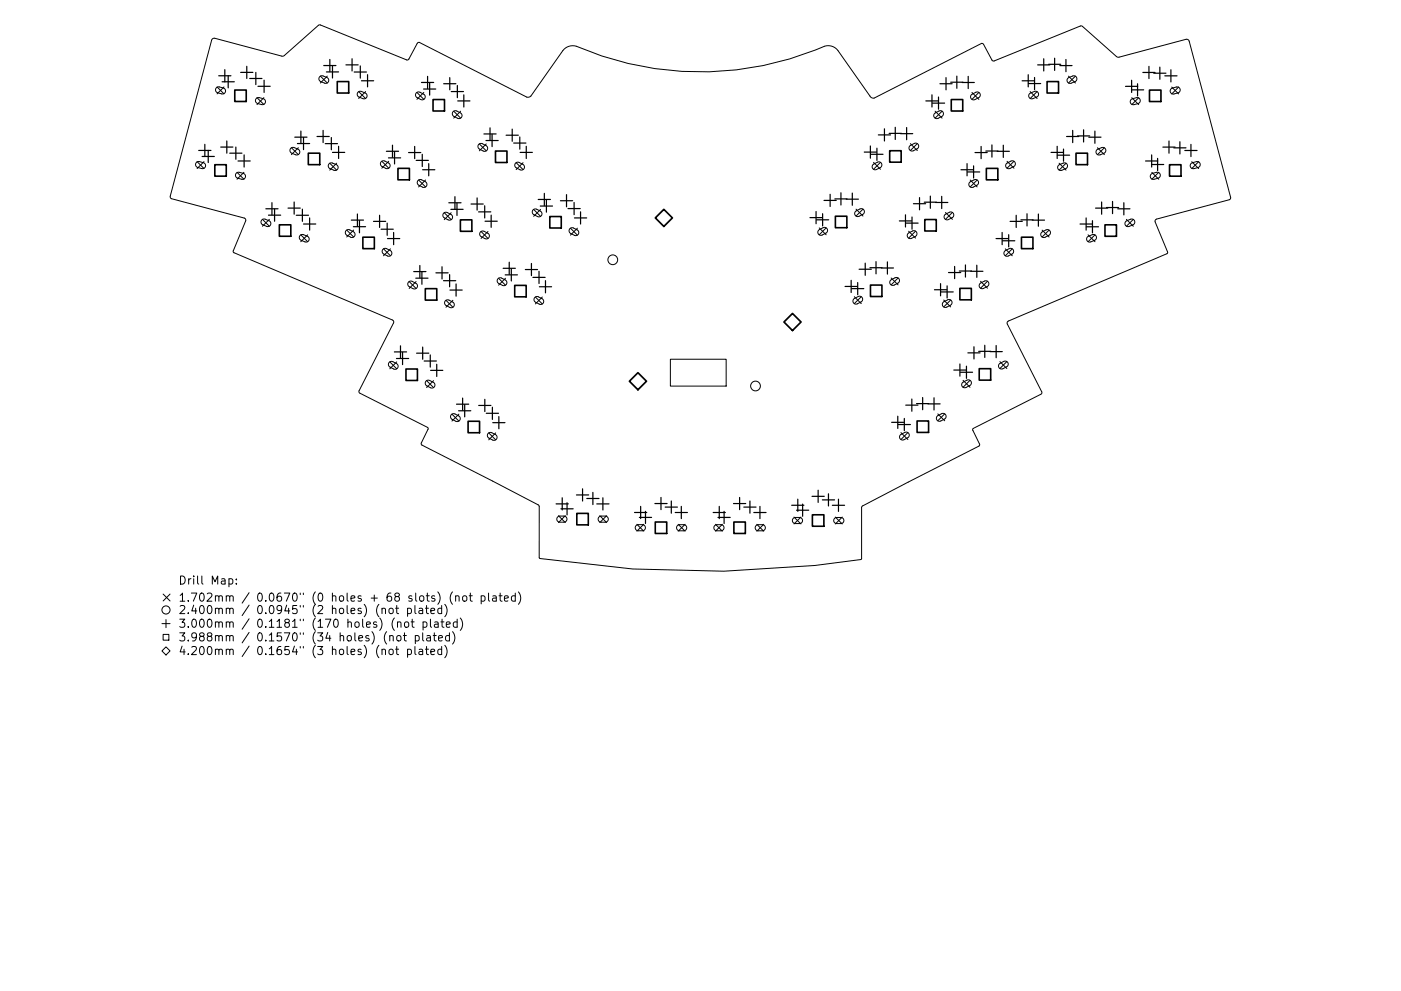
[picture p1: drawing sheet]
<svg xmlns="http://www.w3.org/2000/svg" width="297mm" height="210mm" viewBox="0 0 297 210" stroke-linecap="round" stroke-linejoin="round" font-family="sans-serif">
<defs><g id="words">
<g font-size="2.4">
<text x="37.8" y="124">Drill Map:</text>
<text x="37.8" y="127.6">1.702mm / 0.0670&quot; (0 holes + 68 slots) (not plated)</text>
<text x="37.8" y="130.3">2.400mm / 0.0945&quot; (2 holes) (not plated)</text>
<text x="37.8" y="133.2">3.000mm / 0.1181&quot; (170 holes) (not plated)</text>
<text x="37.8" y="136.1">3.988mm / 0.1570&quot; (34 holes) (not plated)</text>
<text x="37.8" y="139">4.200mm / 0.1654&quot; (3 holes) (not plated)</text>
</g>
</g></defs>
<g fill="none" stroke="#000" stroke-width=".21">
<path d="M45 8.3l.5-.2 14.5 3.8 7.5-6.5 .3-.1 18.5 7.4 .4-.1 1.8-3.5 .4-.1 23 11.6 .7-.2 6.9-9.8 .9-.7 1.3-.2a67.3 67.3 0 0 0 53.6 0l1.3 .2 .9 .6 7 10 .8 .3 22.8-11.6 .4 .2 1.8 3.4 .4 .2 18.5-7.5 .3 .1 7.2 6.4 .4 .1 14.4-3.8 .3 .1 .3 .4 8.8 33.2-.3 .4-15.5 4.2-.2 .5 2.7 6.4-.2 .3-33.7 14.4-.1 .5 7.3 14.4v.4l-14.6 7.4-.1 .3 1.5 3-.1 .4-24.8 12.8-.1 .3-.1 11-9.8 1.3-19.3 1.2-19.4-.5-19.7-2.2-.1-11-.1-.3-24.7-12.8-.2-.4 1.5-3-.1-.3-14.5-7.4-.1-.4 7.3-14.4v-.5l-33.8-14.4-.1-.4 2.6-6.3v-.4l-.2-.2-15.7-4.3-.1-.4zM45.9 18.6l.5-.2 1.1 .3 .3 .4-.1 .5-.5 .3-1.2-.3-.3-.4zM46 18.4l1.5 1.5M47.5 18.4l-1.5 1.5M67.8 16.2l.5-.1 1.1 .4 .3 .4-.1 .5-.6 .3-1.1-.4-.3-.5zM67.9 16.1l1.5 1.5M69.4 16.1l-1.5 1.5M75.9 19.5l.6-.1 1 .4 .3 .4-.1 .5-.5 .3-1.2-.4-.3-.5zM76 19.4l1.5 1.5M77.5 19.4l-1.5 1.5M88.3 19.7l.6-.2 1 .5 .2 .4-.1 .5-.6 .3-1-.5-.3-.5zM88.4 19.6l1.5 1.5"/>
<path d="M89.9 19.6l-1.5 1.5M206.1 19.6l1.4 1.5M207.5 19.6l-1.4 1.5M218.3 19.9l1.3-.5 .4 .2 .2 .4-.3 .6-1.2 .4-.6-.4zM218.4 19.4l1.5 1.5M219.9 19.4l-1.5 1.5M226.4 16.6l1.3-.5 .5 .2 .1 .5-.3 .5-1.2 .4-.5-.4zM226.5 16.2l1.5 1.4M228 16.2l-1.5 1.4M248.3 18.9l1.4-.5 .4 .3 .1 .5-.4 .5-1.2 .2-.5-.4zM248.4 18.5l1.5 1.4M249.9 18.5l-1.5 1.4"/>
<path d="M41.6 34.5l.6-.2 1.1 .3 .3 .4-.1 .5-.6 .3-1.1-.3-.3-.5zM41.8 34.3l1.5 1.5M43.3 34.3l-1.5 1.5M50.1 36.7l.5-.2 1.1 .3 .3 .4v.5l-.6 .4-1.2-.4-.3-.5zM50.3 36.6l1.4 1.4M51.7 36.6l-1.4 1.4M54.3 20.9l.6-.2 1.1 .3 .3 .4-.1 .5-.6 .3-1.1-.3-.3-.5zM54.5 20.7l1.5 1.5M56 20.7l-1.5 1.5M61.7 31.4l.5-.1 1.1 .4 .2 .4v.5l-.6 .3-1.1-.4-.3-.5zM61.8 31.3l1.5 1.5M63.3 31.3l-1.5 1.5"/>
<path d="M69.8 34.7l.5-.1 1.1 .4 .3 .4-.1 .5-.6 .3-1.1-.5-.3-.5zM69.9 34.6l1.5 1.5M71.4 34.6l-1.5 1.5M80.9 34.3l.5-.2 1.1 .5 .2 .5-.1 .4-.6 .3-1.1-.5-.2-.5zM81 34.2l1.4 1.5M82.4 34.2l-1.4 1.5M88.7 38.3l.5-.2 1.1 .5 .2 .4-.1 .5-.6 .3-1.1-.6-.2-.4zM88.8 38.2l1.4 1.5M90.2 38.2l-1.4 1.5M96.1 23.7l.6-.2 1 .5 .3 .4-.2 .5-.6 .3-1-.6-.3-.4zM96.2 23.6l1.5 1.5M97.7 23.6l-1.5 1.5"/>
<path d="M101.5 30.6l.6-.2 1 .5 .3 .5-.1 .5-.6 .2-1.1-.5-.3-.5zM101.6 30.5l1.5 1.5M103.1 30.5l-1.5 1.5M109.3 34.6l.6-.2 1 .5 .3 .5-.1 .4-.6 .3-1.1-.5-.3-.5zM109.4 34.5l1.5 1.5M110.9 34.5l-1.5 1.5M185.1 34.9l1.3-.6 .4 .3 .2 .4-.3 .5-1.2 .5-.5-.4zM185.2 34.4l1.5 1.5M186.7 34.4l-1.5 1.5M192.9 31l1.3-.6 .4 .2 .2 .4-.3 .5-1.2 .5-.5-.4zM193 30.5l1.5 1.4M194.5 30.5l-1.5 1.4"/>
<path d="M198.1 24.1l1.3-.6 .5 .2 .1 .5-.2 .4-1.2 .6-.6-.4zM198.3 23.6l1.4 1.5M199.7 23.6l-1.4 1.5M205.6 38.7l1.3-.6 .4 .2 .2 .5-.3 .5-1.2 .5-.5-.4zM205.7 38.2l1.5 1.5M206 20.1l1.2-.6 .5 .2 .1 .5-.2 .5-1.2 .5-.6-.4zM207.2 38.2l-1.5 1.5M213.4 34.7l1.3-.6 .4 .2 .2 .5-.3 .5-1.2 .5-.5-.4zM213.5 34.2l1.5 1.5M215 34.2l-1.5 1.5M224.4 35.1l1.3-.5 .5 .2 .1 .4-.3 .5-1.1 .5-.6-.4zM224.6 34.6l1.4 1.5"/>
<path d="M226 34.6l-1.4 1.5M232.5 31.8l1.3-.5 .5 .2 .2 .5-.3 .5-1.2 .4-.6-.4zM232.7 31.3l1.4 1.5M234.1 31.3l-1.4 1.5M239.8 21.1l1.4-.4 .4 .3 .1 .5-.3 .4-1.2 .3-.5-.5zM240 20.7l1.4 1.5M241.4 20.7l-1.4 1.5M244.1 37l1.4-.5 .4 .3 .1 .5-.4 .5-1.2 .2-.5-.4zM244.2 36.6l1.5 1.4M245.7 36.6l-1.5 1.4M252.5 34.7l1.4-.4 .5 .3 .1 .4-.4 .5-1.2 .3-.5-.5zM252.7 34.3l1.4 1.5"/>
<path d="M254.1 34.3l-1.4 1.5M55.5 46.6l.6-.1 1 .4 .3 .4-.1 .5-.5 .3-1.2-.4-.3-.5zM55.6 46.5l1.5 1.5M57.1 46.5l-1.5 1.5M63.7 49.9l.5-.2 1 .5 .3 .4v.5l-.6 .3-1.1-.5-.3-.5zM63.8 49.8l1.4 1.5M65.2 49.8l-1.4 1.5M73.4 48.9l.6-.2 1 .5 .3 .5-.2 .4-.6 .3-1-.5-.3-.5zM73.5 48.8l1.5 1.5M75 48.8l-1.5 1.5M81.2 52.9l.6-.2 1 .5 .3 .4-.1 .5-.6 .3-1.1-.5-.3-.5zM81.3 52.8l1.5 1.5"/>
<path d="M82.8 52.8l-1.5 1.5M86.7 59.8l.5-.2 1.1 .5 .2 .5-.1 .5-.6 .2-1.1-.5-.2-.5zM86.7 59.7l1.5 1.5M88.2 59.7l-1.5 1.5M94.1 45.2l.6-.2 1 .5 .2 .5-.1 .5-.6 .2-1.1-.5-.2-.5zM94.2 45.1l1.5 1.5M95.7 45.1l-1.5 1.5M101.9 49.2l.6-.2 1 .5 .3 .5-.2 .4-.6 .3-1-.5-.3-.5zM102 49.1l1.5 1.5M103.5 49.1l-1.5 1.5M105.6 59.1l.6-.2 1 .5 .3 .5-.2 .5-.6 .2-1-.5-.3-.5zM105.7 59l1.5 1.5"/>
<path d="M107.2 59l-1.5 1.5M113.1 44.5l.5-.2 1.1 .5 .2 .5-.1 .5-.6 .2-1.1-.5-.3-.5zM113.1 44.4l1.5 1.5M114.6 44.4l-1.5 1.5M120.9 48.5l.5-.2 1.1 .5 .2 .5-.1 .4-.6 .3-1.1-.5-.2-.5zM121 48.4l1.4 1.5M122.4 48.4l-1.4 1.5M173.6 48.8l1.2-.6 .5 .3 .2 .4-.3 .5-1.2 .5-.6-.4zM173.7 48.4l1.5 1.4M175.2 48.4l-1.5 1.4M181.4 44.9l1.3-.6 .4 .2 .2 .4-.3 .5-1.2 .6-.5-.5zM181.5 44.4l1.5 1.4"/>
<path d="M183 44.4l-1.5 1.4M188.8 59.5l1.3-.6 .4 .2 .2 .4-.3 .5-1.1 .6-.6-.5zM188.9 59l1.5 1.4M190.4 59l-1.5 1.4M192.5 49.5l1.3-.6 .4 .3 .2 .4-.2 .5-1.2 .5-.6-.4zM192.6 49.1l1.5 1.4M194.1 49.1l-1.5 1.4M200.3 45.6l1.3-.6 .5 .2 .1 .4-.2 .5-1.2 .6-.6-.5zM200.5 45.1l1.4 1.4M201.9 45.1l-1.4 1.4M207.9 59.7l1.5 1.4M209.4 59.7l-1.5 1.4"/>
<path d="M213 53.3l1.3-.6 .4 .2 .2 .5-.2 .5-1.2 .5-.6-.4zM213.1 52.8l1.5 1.5M214.6 52.8l-1.5 1.5M220.8 49.3l1.3-.6 .5 .2 .1 .5-.2 .5-1.2 .5-.6-.4zM221 48.8l1.4 1.5M222.4 48.8l-1.4 1.5M230.6 50.3l1.3-.6 .4 .3 .2 .4-.3 .5-1.2 .5-.6-.4zM230.7 49.8l1.5 1.5M232.2 49.8l-1.5 1.5M238.7 47l1.3-.5 .4 .2 .2 .4-.3 .6-1.2 .4-.5-.4zM238.8 46.5l1.5 1.5M240.3 46.5l-1.5 1.5"/>
<path d="M82.6 76.8l.5-.1 1.1 .5 .2 .4-.1 .5-.6 .3-1.1-.6-.3-.4zM82.6 76.8l1.5 1.4M84.1 76.8l-1.5 1.4M94.5 63.8l.5-.2 1.1 .5 .2 .5-.1 .4-.6 .3-1.1-.5-.2-.5zM94.6 63.7l1.4 1.5M96 63.7l-1.4 1.5M113.4 63.1l.6-.2 1 .5 .3 .5-.2 .4-.5 .3-1.1-.5-.3-.5zM113.5 63l1.5 1.5M115 63l-1.5 1.5M142.1 76.2h11.9v5.7h-11.9zM181 63.4l1.3-.6 .4 .3 .2 .4-.3 .5-1.2 .5-.5-.4zM181.1 63l1.5 1.4"/>
<path d="M182.6 63l-1.5 1.4M200 64.1l1.2-.6 .5 .3 .2 .4-.3 .5-1.2 .5-.6-.4zM200.1 63.7l1.5 1.4M201.6 63.7l-1.5 1.4M207.8 60.2l1.2-.6 .5 .2 .2 .4-.3 .5-1.2 .6-.6-.5zM211.9 77.2l1.3-.6 .4 .2 .2 .5-.3 .5-1.2 .5-.6-.4zM212 76.7l1.5 1.5M213.5 76.7l-1.5 1.5M90.4 80.8l.5-.1 1.1 .5 .2 .4-.1 .5-.6 .2-1.1-.5-.2-.5zM90.5 80.8l1.4 1.4M91.9 80.8l-1.4 1.4M95.7 87.9l.6-.1 1 .5 .3 .4-.1 .5-.6 .2-1.1-.5-.3-.5z"/>
<path d="M95.8 87.9l1.5 1.4M97.3 87.9l-1.5 1.4M103.5 91.9l.6-.1 1 .5 .3 .4-.1 .5-.6 .2-1.1-.5-.3-.5zM103.6 91.9l1.5 1.4M105.1 91.9l-1.5 1.4M190.9 92.3l1.3-.6 .4 .2 .2 .5-.3 .4-1.2 .6-.5-.4zM191 91.8l1.5 1.5M192.5 91.8l-1.5 1.5M198.7 88.3l1.3-.6 .4 .2 .2 .5-.3 .5-1.2 .5-.5-.4zM198.8 87.8l1.5 1.5M200.3 87.8l-1.5 1.5M204.1 81.2l1.2-.6 .5 .2 .2 .5-.3 .4-1.2 .6-.6-.4z"/>
<path d="M204.2 80.7l1.5 1.5M205.7 80.7l-1.5 1.5M118.2 109.7l.4-.2h1.2l.3 .4 .1 .5-.5 .4-1.2-.1-.4-.4zM118.4 109.4l1.5 1.5M119.9 109.4l-1.5 1.5M127 109.7l.4-.2h1.1l.4 .4v.5l-.4 .4h-1.3l-.4-.5zM127.2 109.4l1.4 1.5M128.6 109.4l-1.4 1.5M134.9 111.5l.4-.2 1.1 .1 .4 .3v.5l-.4 .4h-1.3l-.4-.5zM135 111.2l1.5 1.5M136.5 111.2l-1.5 1.5M143.6 111.5l.4-.2 1.2 .1 .3 .3 .1 .5-.5 .4h-1.2l-.4-.5z"/>
<path d="M143.8 111.2l1.5 1.5M145.3 111.2l-1.5 1.5M151.5 111.5l.4-.2 1.2 .1 .3 .3 .1 .5-.5 .4h-1.2l-.4-.5zM151.7 111.2l1.5 1.5M153.2 111.2l-1.5 1.5M160.3 111.5l.4-.2 1.1 .1 .4 .3v.5l-.4 .4h-1.3l-.4-.5zM160.5 111.2l1.4 1.5M161.9 111.2l-1.4 1.5M168.2 110l.4-.2h1.1l.4 .4v.5l-.4 .4-1.3-.1-.4-.4zM168.3 109.7l1.5 1.5M169.8 109.7l-1.5 1.5M177 110l.4-.2h1.1l.4 .4v.5l-.5 .4-1.2-.1-.4-.4z"/>
<path d="M177.1 109.7l1.5 1.5M178.6 109.7l-1.5 1.5M34.3 138.1l.9-.9 .9 .9-.9 .9zM34.3 132.3h1.8M34.6 134.6h1.2v1.2h-1.2zM34.6 126l1.5 1.5M35.2 131.4v1.8M36.1 126l-1.5 1.5M48.5 122.9l.5-.1 .4 .3v.5l-.2 .2h-.7M50.1 123.8v.1M50.1 122.9v.1M81 129.2l.2-.2 .4 .1 .1 1.1"/>
<path d="M81 137.9l.2-.2 .4 .1 .1 1.1M82.6 129.2l.2-.2 .5 .2 .1 .7-.2 .2-.4 .1-.2-.2zM82.6 137.9l.2-.2 .5 .2 .1 .7-.2 .2-.4 .1-.2-.2zM82.6 135l.3-.2 .4 .1 .1 1.1M83.9 129h.6M83.9 137.7h.6M84.1 128.5v1.4l.4 .3M84.1 137.2v1.4l.4 .3M84.2 135l.2-.2 .5 .2 .1 .7-.1 .2-.5 .1-.2-.2zM84.3 132.1l.2-.2 .4 .1 .1 1.1M84.3 131.9v1.2M85.5 134.8h.7"/>
<path d="M85.8 134.3v1.4l.4 .3M85.8 132.1l.3-.2 .5 .2 .1 .7-.2 .2-.4 .1-.3-.2zM86.4 129.1l.5-.1 .3 .4v.5l-.1 .2h-.7M86.4 137.8l.5-.1 .3 .4v.5l-.1 .2h-.7M86.4 129v1.8M86.4 137.7v1.8M87.2 131.9h.6M87.4 131.4v1.4l.4 .3M88 128.5v1.4l.2 .3M88 137.2v1.4l.2 .3M88.1 134.9l.4-.1 .4 .4v.5l-.2 .2h-.6M88.1 134.8v1.8"/>
<path d="M88.9 129.1h.6l.1 1.1M88.9 137.8h.6l.1 1.1M89.6 129.5h-.6a.34 .34 0 0 0-.2 .4 .34 .34 0 0 0 .2 .3l.6-.1M89.6 134.3v1.4l.3 .3M89.6 138.1l-.6 .1a.34 .34 0 0 0-.2 .4 .34 .34 0 0 0 .2 .3l.6-.1M89.7 132l.5-.1 .3 .4v.5l-.1 .2h-.7M89.7 131.9v1.8M90.2 129h.6M90.2 137.7h.6M90.4 128.5v1.4l.4 .3M90.4 137.2v1.4l.4 .3M90.5 134.9h.7l.1 1.1"/>
<path d="M91.3 131.4v1.4l.2 .3M91.3 135.2l-.6 .1a.34 .34 0 0 0-.3 .4 .34 .34 0 0 0 .3 .3l.6-.1M91.3 129.6l.9-.1-.1-.4-.5-.1-.3 .3 .1 .8h.7M91.3 138.3l.9-.2-.1-.3-.5-.1-.3 .3 .1 .8h.7M91.8 134.8h.7M92.1 134.3v1.4l.4 .3M92.2 132h.6l.1 1.1M92.8 125.6a1.98 1.98 0 0 1 0 2.6M92.9 132.4h-.6a.34 .34 0 0 0-.2 .4 .34 .34 0 0 0 .2 .3l.6-.1M93 135.4l.8-.2-.1-.3-.5-.1-.2 .3 .1 .8h.6M93.5 131.9h.6M93.6 129.1l-.5-.1-.3 .4v.5l.2 .2h.6"/>
<path d="M93.6 137.8l-.5-.1-.3 .4v.5l.2 .2h.6M93.6 128.5v1.7M93.6 137.2v1.7M93.7 131.4v1.4l.4 .3M94.3 128.2a1.98 1.98 0 0 1 0 2.7M94.3 136.9a1.98 1.98 0 0 1 0 2.6M94.6 132.5l.8-.1v-.4l-.5-.1-.3 .3 .1 .8h.7M95.3 134.9l-.5-.1-.3 .4v.5l.1 .2h.7M95.3 134.3v1.7M95.9 125.6a1.98 1.98 0 0 0 0 2.6M95.9 134a1.98 1.98 0 0 1 0 2.6M96.6 126.6l.2-.2 .5 .1v1.1"/>
<path d="M96.6 126.4v1.2M96.9 132l-.5-.1-.3 .4v.5l.2 .2h.6M96.9 131.4v1.7M97.6 131.1a1.98 1.98 0 0 1 0 2.6M98.2 126.6l.2-.2 .5 .2 .1 .6-.2 .3-.4 .1-.2-.2zM99.5 126.4h.6M99.7 125.8v1.5l.4 .3M102 126.5l.5-.1 .3 .3v.5l-.1 .3h-.7M102 126.4v1.7M103.6 125.8v1.5l.2 .3M104.5 126.5h.6l.1 1.1M105.2 126.8l-.5 .1a.34 .34 0 0 0-.3 .3 .34 .34 0 0 0 .3 .4l.5-.1"/>
<path d="M105.8 126.4h.7M106 125.8v1.5l.5 .3M107 127l.8-.2-.1-.3-.5-.1-.2 .2v.9h.7M109.2 126.5l-.4-.1-.4 .3v.5l.2 .3h.6M109.2 125.8v1.8M109.9 125.6a1.98 1.98 0 0 1 0 2.6"/>
<circle cx="129.9" cy="55.1" r="1.04"/>
<circle cx="160.2" cy="81.9" r="1.04"/>
<circle cx="35.2" cy="129.4" r=".86"/>
</g>
<g fill="none" stroke="#000" stroke-width=".26">
<path d="M46.4 16.1h2.6M47.1 17.4h2.6M47.7 14.8v2.6M48.4 16.1v2.5M51 15.4h2.6M52.3 14.1v2.6M52.9 16.7h2.6M54.2 15.4v2.5M54.7 18.3h2.6M56 17v2.6M68.6 13.9h2.6M69.2 15.3h2.6"/>
<path d="M69.9 12.6v2.6M70.5 14v2.6M73.3 13.8h2.6M74.6 12.5v2.6M75.1 15.3h2.6M76.4 14v2.6M76.6 17.1h2.6M77.9 15.8v2.6M89.4 17.5h2.5M89.8 18.9h2.6M90.7 16.2v2.6M91.1 17.6v2.6"/>
<path d="M94.1 17.8h2.6M95.4 16.5v2.6M95.7 19.4h2.6M97 18.1v2.6M199.3 17.8h2.6M200.6 16.5v2.6M201.6 17.4h2.6M202.9 16.1v2.6M204 17.5h2.6M205.3 16.2v2.6M216.7 17.1h2.6M218 15.8v2.6"/>
<path d="M218.1 17.7h2.5M219.3 16.4v2.6M220 13.8h2.6M221.3 12.5v2.6M222.3 13.6h2.6M223.6 12.4v2.5M224.7 13.9h2.6M226 12.6v2.6M238.6 18.3h2.6M239.9 19.1h2.6M239.9 17v2.6M241.2 17.8v2.6"/>
<path d="M242.3 15.4h2.6M243.6 14.1v2.6M244.6 15.5h2.6M245.9 14.2v2.6M247 16.1h2.5M248.3 14.8v2.6M42.1 31.9h2.6M42.9 33.2h2.5M43.4 30.6v2.6M44.1 31.9v2.6M46.8 31.2h2.6M48.1 29.9v2.6"/>
<path d="M48.7 32.5h2.6M50 31.2v2.6M50.5 34.2h2.6M51.8 32.9v2.5M62.5 29.1h2.6M63.1 30.5h2.5M63.8 27.8v2.6M64.4 29.2v2.5M67.2 29h2.6M68.5 27.7v2.6M69 30.5h2.5M70.3 29.2v2.6"/>
<path d="M70.5 32.3h2.6M71.8 31v2.6M81.9 32.1h2.6M82.4 33.5h2.5M83.2 30.8v2.6M83.7 32.2v2.6M86.6 32.4h2.6M87.9 31.1v2.6M88.2 34h2.6M89.5 32.7v2.6M89.6 36h2.6M90.9 34.7v2.6"/>
<path d="M97 21.4h2.6M98.3 20.1v2.6M102.6 28.4h2.6M103 29.8h2.6M103.9 27.1v2.6M104.3 28.5v2.6M107.3 28.7h2.6M108.6 27.4v2.6M108.9 30.4h2.6M110.2 29.1v2.5M110.3 32.3h2.6M111.6 31v2.6"/>
<path d="M183.2 32.3h2.6M184.5 31v2.6M184.6 32.7h2.6M185.9 31.4v2.6M186.2 28.6h2.6M187.5 27.3v2.6M188.5 28.3h2.6M189.8 27v2.6M190.9 28.4h2.6M192.2 27.1v2.6M196.3 21.4h2.6M197.6 20.1v2.6"/>
<path d="M197.7 21.9h2.6M199 20.6v2.6M203.7 36h2.6M205 34.7v2.6M205.1 36.5h2.6M206.4 35.2v2.6M206.7 32.4h2.6M208 31.1v2.6M209 32h2.6M210.3 30.8v2.5M211.4 32.1h2.6M212.7 30.8v2.6"/>
<path d="M222.8 32.3h2.6M224.1 31v2.6M224.2 32.9h2.6M225.5 31.6v2.6M226.1 29h2.6M227.4 27.7v2.6M228.4 28.8h2.6M229.7 27.5v2.6M230.8 29.1h2.6M232.1 27.8v2.6M242.9 34.2h2.6M244.1 34.9h2.6"/>
<path d="M244.2 32.9v2.6M245.4 33.6v2.6M246.6 31.2h2.5M247.8 29.9v2.6M248.9 31.4h2.6M250.2 30.1v2.6M251.2 31.9h2.6M252.5 30.6v2.6M56.4 44.3h2.6M56.9 45.6h2.6M57.7 43v2.6M58.2 44.4v2.5"/>
<path d="M61.1 44.2h2.6M62.4 42.9v2.5M62.8 45.7h2.6M64.1 44.4v2.6M64.4 47.5h2.5M65.7 46.2v2.6M74.5 46.7h2.6M74.9 48.1h2.6M75.8 45.4v2.6M76.2 46.8v2.6M79.2 47h2.6M80.5 45.7v2.6"/>
<path d="M80.8 48.6h2.6M82.1 47.3v2.6M82.2 50.6h2.6M83.5 49.3v2.6M87.7 57.6h2.6M88.2 59h2.5M89 56.3v2.6M89.5 57.7v2.6M92.4 57.9h2.6M93.7 56.6v2.6M94 59.6h2.6M95.2 43h2.5"/>
<path d="M95.3 58.3v2.5M95.6 44.4h2.6M96.5 41.7v2.6M96.9 43.1v2.6M99.9 43.3h2.6M101.2 42v2.6M101.5 45h2.6M102.8 43.7v2.5M102.8 46.9h2.6M104.1 45.6v2.6M106.7 56.9h2.6M107.1 58.3h2.6"/>
<path d="M108 55.6v2.6M108.4 57v2.6M111.4 57.2h2.6M112.7 55.9v2.6M113 58.9h2.6M114.1 42.3h2.6M114.3 57.6v2.5M114.6 43.7h2.5M115.4 41v2.6M115.7 59.5v2.6M115.8 42.4v2.6M118.8 42.6h2.6"/>
<path d="M120.1 41.3v2.6M120.4 44.3h2.6M121.7 43v2.5M121.8 46.2h2.6M123.1 44.9v2.6M171.7 46.2h2.6M173 44.9v2.6M173.1 46.6h2.6M174.4 45.3v2.6M174.7 42.5h2.6M176 41.2v2.6M177 42.2h2.6"/>
<path d="M178.3 40.9v2.6M179.4 42.3h2.6M180.5 59.5v2.6M180.7 41v2.6M181.8 59.9v2.6M182.1 57.1h2.6M183.4 55.8v2.6M184.4 56.8h2.6M185.7 55.5v2.6M186.9 56.9h2.5M188.1 55.6v2.6M190.7 46.9h2.6"/>
<path d="M192 45.6v2.6M192.1 47.3h2.6M193.4 46v2.6M193.7 43.2h2.6M195 41.9v2.6M196 42.9h2.5M197.3 41.6v2.6M198.4 43h2.6M199.7 41.7v2.6M201.1 57.8h2.6M202.4 56.5v2.6M203.4 57.5h2.6"/>
<path d="M204.7 56.2v2.6M205.8 57.6h2.6M207.1 56.3v2.6M211.2 50.6h2.6M212.5 49.3v2.6M212.6 51.1h2.6M213.9 49.8v2.6M214.2 47h2.5M215.5 45.7v2.6M216.5 46.6h2.5M217.7 45.4v2.5M218.9 46.7h2.6"/>
<path d="M220.2 45.4v2.6M229 47.5h2.6M230.3 46.2v2.6M230.3 48.1h2.6M231.6 46.8v2.6M232.3 44.2h2.6M233.6 42.9v2.5M234.6 44h2.6M235.9 42.7v2.6M237 44.3h2.6M238.3 43v2.6M83.6 74.7h2.6"/>
<path d="M84.1 76.1h2.5M84.9 73.4v2.6M85.3 74.8v2.6M88.3 74.9h2.6M89.6 73.6v2.6M89.9 76.6h2.6M91.2 75.3v2.6M91.3 78.6h2.6M92.6 77.3v2.6M95.4 61.5h2.6M96.7 60.2v2.6M114.4 60.8h2.5"/>
<path d="M179.2 60.8h2.6M180.6 61.2h2.5M198.1 61.5h2.6M199.4 60.2v2.6M199.5 61.9h2.6M200.8 60.6v2.6M202.2 78.5h2.6M203.5 77.2v2.6M203.6 79h2.6M204.9 77.7v2.6M205.2 74.9h2.6M206.5 73.6v2.6"/>
<path d="M207.5 74.5h2.6M208.8 73.2v2.6M209.9 74.6h2.6M211.2 73.3v2.6M96.8 85.8h2.6M97.2 87.2h2.6M98.1 84.5v2.5M98.5 85.9v2.5M101.5 86h2.6M102.8 84.7v2.6M103.1 87.7h2.6M104.4 86.4v2.6"/>
<path d="M104.5 89.7h2.6M105.8 88.4v2.6M189.1 89.6h2.5M190.3 88.3v2.6M190.4 90.1h2.6M191.7 88.8v2.6M192 86h2.6M193.3 84.7v2.5M194.3 85.6h2.6M195.6 84.3v2.6M196.7 85.7h2.6M198 84.4v2.6"/>
<path d="M117.9 106.9h2.6M118.9 108h2.6M119.2 105.6v2.6M120.2 106.7v2.5M122.2 105h2.6M123.5 103.7v2.6M124.4 105.8h2.6M125.7 104.5v2.6M126.5 106.9h2.6M127.8 105.6v2.6M134.5 108.7h2.6M135.6 109.8h2.5"/>
<path d="M135.8 107.4v2.6M136.9 108.5v2.6M138.8 106.8h2.6M140.1 105.5v2.6M141 107.6h2.6M142.3 106.3v2.6M143.2 108.7h2.5M144.5 107.4v2.6M151.2 108.7h2.6M152.2 109.8h2.6M152.5 107.4v2.6M153.5 108.5v2.6"/>
<path d="M155.5 106.8h2.6M156.8 105.5v2.6M157.7 107.6h2.6M159 106.3v2.6M159.8 108.7h2.6M161.1 107.4v2.6M167.9 107.2h2.5M168.9 108.2h2.6M169.1 105.9v2.6M170.2 107v2.5M172.2 105.3h2.6M173.5 104v2.6"/>
<path d="M174.4 106.1h2.5M175.6 104.8v2.6M176.5 107.2h2.6M177.8 105.9v2.6"/>
</g>
<g fill="none" stroke="#000" stroke-width=".34">
<path d="M49.8 19.1h2.4v2.4h-2.4zM71.5 17.3h2.4v2.4h-2.4zM222 17.3h2.4v2.4h-2.4zM243.7 19.1h2.4v2.4h-2.4zM45.5 34.9h2.5v2.5h-2.5zM65.4 32.5h2.4v2.4h-2.4zM84.4 35.7h2.4v2.5h-2.4zM91.8 21.1h2.4v2.5h-2.4zM105.1 32h2.4v2.5h-2.4zM188.6 32h2.5v2.4h-2.5zM201.7 21.1h2.4v2.5h-2.4zM209.1 35.7h2.5v2.5h-2.5z"/>
<path d="M228.1 32.5h2.5v2.4h-2.5zM248 34.9h2.4v2.5h-2.4zM59.2 47.7h2.5v2.4h-2.5zM76.9 50.3h2.5v2.5h-2.5zM97.6 46.6h2.4v2.5h-2.4zM116.6 45.9h2.4v2.5h-2.4zM177.1 45.9h2.4v2.4h-2.4zM196.1 46.6h2.4v2.4h-2.4zM216.6 50.3h2.4v2.5h-2.4zM234.3 47.7h2.4v2.4h-2.4zM86.1 78.3h2.4v2.4h-2.4zM90.2 61.2h2.4v2.5h-2.4z"/>
<path d="M109.1 60.5h2.5v2.5h-2.5zM184.6 60.5h2.4v2.4h-2.4zM203.5 61.2h2.4v2.4h-2.4zM207.6 78.2h2.4v2.5h-2.4zM99.2 89.4h2.5v2.4h-2.5zM194.4 89.3h2.5v2.4h-2.5zM122.3 108.9h2.4v2.5h-2.4zM138.9 110.8h2.5v2.4h-2.5zM155.6 110.8h2.4v2.4h-2.4zM172.2 109.2h2.5v2.5h-2.5z"/>
</g>
<path d="M138.9 46.2l1.9-1.8 1.8 1.8-1.8 1.8zM168 66.5l1.8 1.8-1.8 1.8-1.8-1.8zM133.4 80.9l1.9-1.8 1.8 1.8-1.8 1.8z" fill="none" stroke="#000" stroke-width=".36"/>
<use href="#words"/>
</svg>
